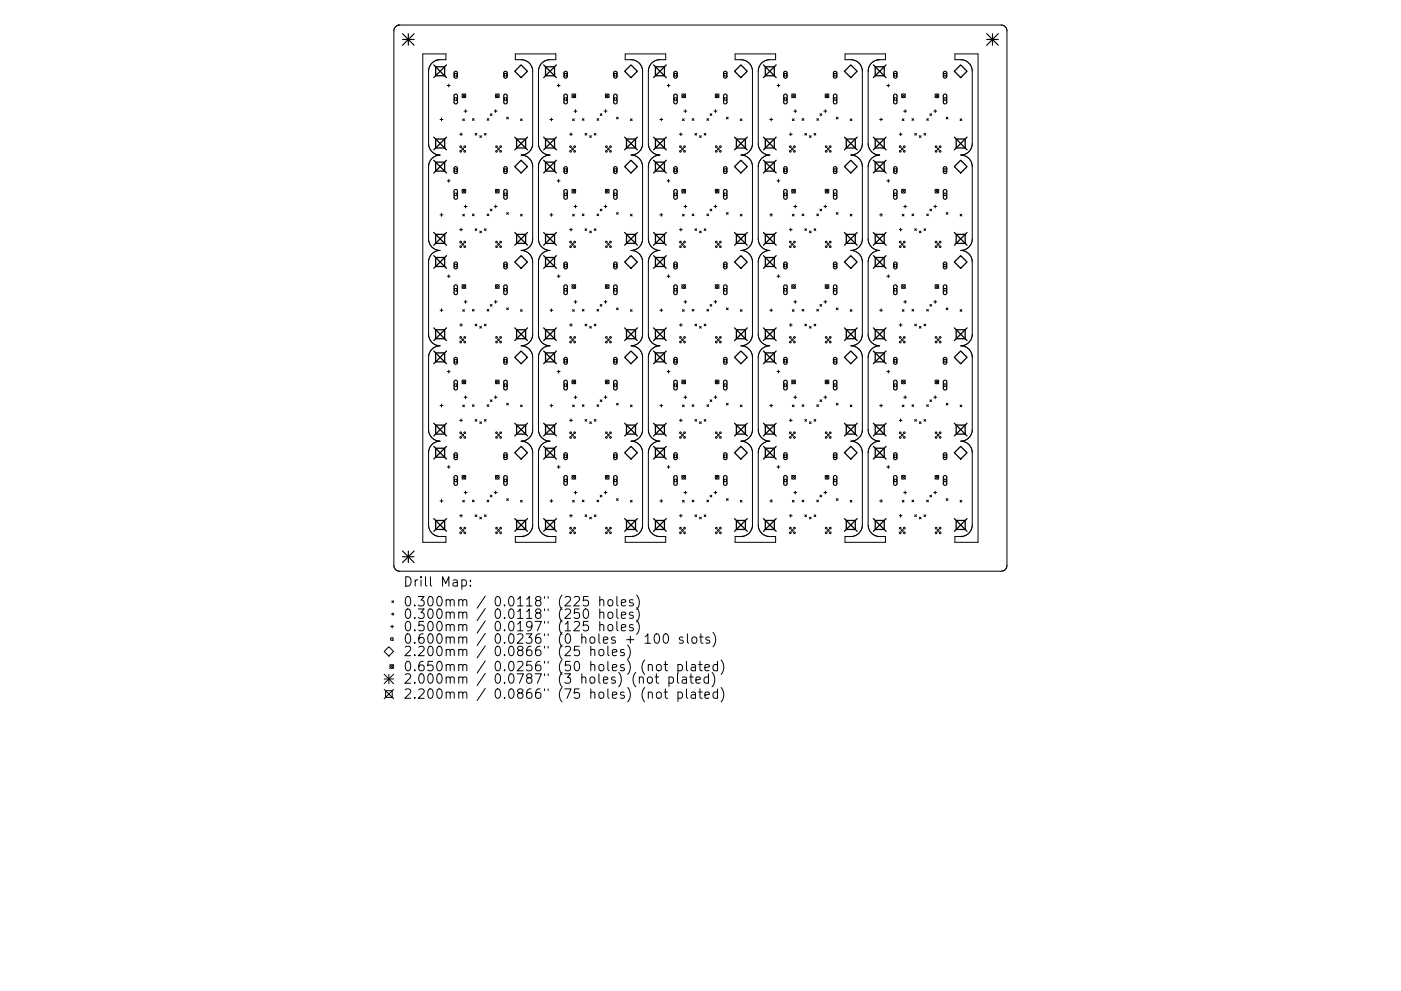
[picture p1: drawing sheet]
<svg xmlns="http://www.w3.org/2000/svg" width="297mm" height="210mm" viewBox="0 0 297 210" stroke-linecap="round" stroke-linejoin="round" font-family="sans-serif">
<defs><g id="words">
<g font-size="2.8">
<text x="85.4" y="125.1">Drill</text>
<text x="93.5" y="125.1">Map:</text>
<text x="85.4" y="129.3">0.300mm</text>
<text x="85.4" y="131.9">0.300mm</text>
<text x="104.9" y="129.3">0.0118&quot;</text>
<text x="104.9" y="131.9">0.0118&quot;</text>
<text x="118.6" y="129.3">(225</text>
<text x="118.6" y="131.9">(250</text>
<text x="127.4" y="129.3">holes)</text>
<text x="127.4" y="131.9">holes)</text>
<text x="85.4" y="134.5">0.500mm</text>
<text x="85.4" y="137.2">0.600mm</text>
<text x="104.9" y="134.5">0.0197&quot;</text>
<text x="104.9" y="137.2">0.0236&quot;</text>
<text x="118.6" y="134.5">(125</text>
<text x="118.6" y="137.2">(0</text>
<text x="123.6" y="137.2">holes</text>
<text x="127.4" y="134.5">holes)</text>
<text x="133.3" y="137.2">+</text>
<text x="137.5" y="137.2">100</text>
<text x="144.9" y="137.2">slots)</text>
<text x="85.4" y="139.8">2.200mm</text>
<text x="85.4" y="143">0.650mm</text>
<text x="104.9" y="139.8">0.0866&quot;</text>
<text x="104.9" y="143">0.0256&quot;</text>
<text x="118.6" y="139.8">(25</text>
<text x="118.6" y="143">(50</text>
<text x="125.5" y="139.8">holes)</text>
<text x="125.5" y="143">holes)</text>
<text x="136.5" y="143">(not</text>
<text x="144.4" y="143">plated)</text>
<text x="85.4" y="145.7">2.000mm</text>
<text x="85.4" y="148.9">2.200mm</text>
<text x="104.9" y="145.7">0.0787&quot;</text>
<text x="104.9" y="148.9">0.0866&quot;</text>
<text x="118.6" y="145.7">(3</text>
<text x="118.6" y="148.9">(75</text>
<text x="123.6" y="145.7">holes)</text>
<text x="125.5" y="148.9">holes)</text>
<text x="134.6" y="145.7">(not</text>
<text x="136.5" y="148.9">(not</text>
<text x="142.5" y="145.7">plated)</text>
<text x="144.4" y="148.9">plated)</text>
</g>
</g></defs>
<g fill="none" stroke="#000" stroke-width=".21">
<path d="M83.9 5.7l.8-.4h127.6a1.23 1.23 0 0 1 1.2 1.2v113.5a1.23 1.23 0 0 1-1.2 1.2h-127.6a1.23 1.23 0 0 1-1.2-1.2v-113.5zM94.8 18.1h.6M95.1 17.8v.6M96.4 15.6h.5v.5h-.5zM98 19.9l.8 .8M98.8 19.9l-.8 .8M105 19.9l.8 .8M105.8 19.9l-.8 .8M106.9 15.6h.5v.5h-.5zM118.1 18.1h.6M118.4 17.8v.6M119.7 15.6h.5v.5h-.5z"/>
<path d="M121.3 19.9l.8 .8M122.1 19.9l-.8 .8M128.3 19.9l.8 .8M129.1 19.9l-.8 .8M130.2 15.6h.5v.5h-.5zM141.4 18.1h.6M141.7 17.8v.6M143 15.6h.5v.5h-.5zM144.6 19.9l.8 .8M145.4 19.9l-.8 .8M151.6 19.9l.8 .8M152.4 19.9l-.8 .8"/>
<path d="M153.5 15.6h.5v.5h-.5zM164.7 18.1h.6M165 17.8v.6M166.3 15.6h.5v.5h-.5zM167.9 19.9l.8 .8M168.7 19.9l-.8 .8M174.9 19.9l.8 .8M175.7 19.9l-.8 .8M176.8 15.6h.5v.5h-.5zM188 18.1h.6M188.3 17.8v.6M189.6 15.6h.5v.5h-.5z"/>
<path d="M191.2 19.9l.8 .8M192 19.9l-.8 .8M198.2 19.9l.8 .8M199 19.9l-.8 .8M200.1 15.6h.5v.5h-.5zM93.2 32.9a2.45 2.45 0 0 1-2.3-2.5v-15.3a2.45 2.45 0 0 1 2.4-2.4h1.2v-1.3h-4.9v103.7h4.9v-1.3h-1.2a2.45 2.45 0 0 1-2.4-2.4v-15.3a2.45 2.45 0 0 1 2.2-2.5M93.2 32.9a2.45 2.45 0 0 0-2.3 2.5v15.3a2.45 2.45 0 0 0 2.3 2.4M93.3 25.4h.6M93.3 32.9h-.1M93.6 25v.7M94.8 38.4h.6M95.1 38.1v.6"/>
<path d="M96.4 20.7h.5v.6h-.5zM96.4 35.8h.5v.5h-.5zM97.4 28.5h.7M97.8 28.2v.6M98.1 25.2l.4 .4M98.4 23.6h.6M98.5 25.2l-.4 .4M98.7 23.3v.6M100.2 25.2l.3 .3M100.5 25.2l-.3 .3M100.7 28.3l.4 .4M101.1 28.3l-.4 .4"/>
<path d="M101.7 28.8l.4 .4M102.1 28.8l-.4 .4M102.7 28.3l.4 .4M103.1 28.3l-.4 .4M103.3 25.2l.3 .3M103.6 25.2l-.3 .3M104 24.1l.3 .4M104.3 24.1l-.3 .4M104.8 23.6h.6M105.1 23.3v.6M106.9 20.7h.5v.6h-.5zM106.9 35.8h.5v.5h-.5z"/>
<path d="M107.4 24.9l.4 .3M107.8 24.9l-.4 .3M110.4 25.2l.3 .4M110.5 32.9h.1M110.6 32.9a2.45 2.45 0 0 0 2.3-2.5v-15.3a2.45 2.45 0 0 0-2.4-2.4h-1.2v-1.3h8.5v1.3h-1.2a2.45 2.45 0 0 0-2.4 2.4v15.3a2.45 2.45 0 0 0 2.3 2.5M110.6 32.9a2.45 2.45 0 0 1 2.3 2.5v15.3a2.45 2.45 0 0 1-2.3 2.4M110.7 25.2l-.3 .4M116.5 32.9a2.45 2.45 0 0 0-2.3 2.5v15.3a2.45 2.45 0 0 0 2.3 2.4M116.5 32.9h.1M116.6 25.4h.6M116.9 25v.7M118.1 38.4h.6"/>
<path d="M118.4 38.1v.6M119.7 20.7h.5v.6h-.5zM119.7 35.8h.5v.5h-.5zM120.7 28.5h.7M121.1 28.2v.6M121.4 25.2l.4 .4M121.7 23.6h.6M121.8 25.2l-.4 .4M122 23.3v.6M123.5 25.2l.3 .3M123.8 25.2l-.3 .3M124 28.3l.4 .4"/>
<path d="M124.4 28.3l-.4 .4M125 28.8l.4 .4M125.4 28.8l-.4 .4M126 28.3l.4 .4M126.4 28.3l-.4 .4M126.6 25.2l.3 .3M126.9 25.2l-.3 .3M127.3 24.1l.3 .4M127.6 24.1l-.3 .4M128.1 23.6h.6M128.4 23.3v.6M130.2 20.7h.5v.6h-.5z"/>
<path d="M130.2 35.8h.5v.5h-.5zM130.7 24.9l.4 .3M131.1 24.9l-.4 .3M133.7 25.2l.3 .4M133.9 32.9a2.45 2.45 0 0 1 2.3 2.5v15.3a2.45 2.45 0 0 1-2.3 2.4M133.9 32.9a2.45 2.45 0 0 0 2.3-2.5v-15.3a2.45 2.45 0 0 0-2.4-2.4h-1.2v-1.3h8.5v1.3h-1.2a2.45 2.45 0 0 0-2.4 2.4v15.3a2.45 2.45 0 0 0 2.3 2.5M133.9 32.9h-.1M134 25.2l-.3 .4M139.8 32.9a2.45 2.45 0 0 0-2.3 2.5v15.3a2.45 2.45 0 0 0 2.3 2.4M139.9 25.4h.6M139.9 32.9h-.1M140.2 25v.7"/>
<path d="M141.4 38.4h.6M141.7 38.1v.6M143 20.7h.5v.6h-.5zM143 35.8h.5v.5h-.5zM144 28.5h.7M144.4 28.2v.6M144.7 25.2l.4 .4M145 23.6h.6M145.1 25.2l-.4 .4M145.3 23.3v.6M146.8 25.2l.3 .3M147.1 25.2l-.3 .3"/>
<path d="M147.3 28.3l.4 .4M147.7 28.3l-.4 .4M148.3 28.8l.4 .4M148.7 28.8l-.4 .4M149.3 28.3l.4 .4M149.7 28.3l-.4 .4M149.9 25.2l.3 .3M150.2 25.2l-.3 .3M150.6 24.1l.3 .4M150.9 24.1l-.3 .4M151.4 23.6h.6M151.7 23.3v.6"/>
<path d="M153.5 20.7h.5v.6h-.5zM153.5 35.8h.5v.5h-.5zM154 24.9l.4 .3M154.4 24.9l-.4 .3M157 25.2l.3 .4M157.2 32.9a2.45 2.45 0 0 0 2.3-2.5v-15.3a2.45 2.45 0 0 0-2.4-2.4h-1.2v-1.3h8.5v1.3h-1.2a2.45 2.45 0 0 0-2.4 2.4v15.3a2.45 2.45 0 0 0 2.3 2.5M157.2 32.9a2.45 2.45 0 0 1 2.3 2.5v15.3a2.45 2.45 0 0 1-2.3 2.4M157.2 32.9h-.1M157.3 25.2l-.3 .4M163.1 32.9a2.45 2.45 0 0 0-2.3 2.5v15.3a2.45 2.45 0 0 0 2.3 2.4M163.1 32.9h.1M163.2 25.4h.6"/>
<path d="M163.5 25v.7M164.7 38.4h.6M165 38.1v.6M166.3 20.7h.5v.6h-.5zM166.3 35.8h.5v.5h-.5zM167.3 28.5h.7M167.7 28.2v.6M168 25.2l.4 .4M168.3 23.6h.6M168.4 25.2l-.4 .4M168.6 23.3v.6M170.1 25.2l.3 .3"/>
<path d="M170.4 25.2l-.3 .3M170.6 28.3l.4 .4M171 28.3l-.4 .4M171.6 28.8l.4 .4M172 28.8l-.4 .4M172.6 28.3l.4 .4M173 28.3l-.4 .4M173.2 25.2l.3 .3M173.5 25.2l-.3 .3M173.8 24.1l.4 .4M174.2 24.1l-.4 .4M174.7 23.6h.6"/>
<path d="M175 23.3v.6M176.8 20.7h.5v.6h-.5zM176.8 35.8h.5v.5h-.5zM177.3 24.9l.4 .3M177.7 24.9l-.4 .3M180.3 25.2l.3 .4M180.5 32.9a2.45 2.45 0 0 0 2.3-2.5v-15.3a2.45 2.45 0 0 0-2.4-2.4h-1.2v-1.3h8.5v1.3h-1.2a2.45 2.45 0 0 0-2.4 2.4v15.3a2.45 2.45 0 0 0 2.3 2.5M180.5 32.9a2.45 2.45 0 0 1 2.3 2.5v15.3a2.45 2.45 0 0 1-2.3 2.4M180.5 32.9h-.1M180.6 25.2l-.3 .4M186.4 32.9a2.45 2.45 0 0 0-2.3 2.5v15.3a2.45 2.45 0 0 0 2.3 2.4M186.5 25.4h.6"/>
<path d="M186.5 32.9h-.1M186.8 25v.7M188 38.4h.6M188.3 38.1v.6M189.6 20.7h.5v.6h-.5zM189.6 35.8h.5v.5h-.5zM190.6 28.5h.7M191 28.2v.6M191.3 25.2l.4 .4M191.6 23.6h.6M191.7 25.2l-.4 .4M191.9 23.3v.6"/>
<path d="M193.4 25.2l.3 .3M193.7 25.2l-.3 .3M193.9 28.3l.4 .4M194.3 28.3l-.4 .4M194.9 28.8l.4 .4M195.3 28.8l-.4 .4M195.9 28.3l.4 .4M196.3 28.3l-.4 .4M196.5 25.2l.3 .3M196.8 25.2l-.3 .3M197.1 24.1l.4 .4M197.5 24.1l-.4 .4"/>
<path d="M198 23.6h.6M198.3 23.3v.6M200.1 20.7h.5v.6h-.5zM200.1 35.8h.5v.5h-.5zM200.6 24.9l.4 .3M201 24.9l-.4 .3M203.6 25.2l.3 .4M203.7 32.9h.1M203.8 32.9a2.45 2.45 0 0 1 2.3 2.5v15.3a2.45 2.45 0 0 1-2.3 2.4M203.8 32.9a2.45 2.45 0 0 0 2.3-2.5v-15.3a2.45 2.45 0 0 0-2.4-2.4h-1.2v-1.3h4.9v103.7h-4.9v-1.3h1.2a2.45 2.45 0 0 0 2.4-2.4v-15.3a2.45 2.45 0 0 0-2.2-2.5M203.9 25.2l-.3 .4M93.2 53.1a2.45 2.45 0 0 0-2.3 2.5v15.3a2.45 2.45 0 0 0 2.2 2.5"/>
<path d="M93.3 45.6h.6M93.3 53.1h-.1M93.6 45.3v.6M94.8 58.6h.6M95.1 58.3v.6M96.4 41h.5v.5h-.5zM96.4 56.1h.5v.5h-.5zM97.4 48.7h.7M97.8 48.4v.6M98 40.2l.8 .8M98.1 45.5l.4 .3M98.4 43.8h.6"/>
<path d="M98.5 45.5l-.4 .3M98.7 43.5v.6M98.8 40.2l-.8 .8M100.2 45.4l.3 .4M100.5 45.4l-.3 .4M100.7 48.5l.4 .4M101.1 48.5l-.4 .4M101.7 49l.4 .4M102.1 49l-.4 .4M102.7 48.5l.4 .4M103.1 48.5l-.4 .4M103.3 45.4l.3 .4"/>
<path d="M103.6 45.4l-.3 .4M104 44.4l.3 .3M104.3 44.4l-.3 .3M104.8 43.8h.6M105 40.2l.8 .8M105.1 43.5v.6M105.8 40.2l-.8 .8M106.9 41h.5v.5h-.5zM106.9 56.1h.5v.5h-.5zM107.4 45.1l.4 .4M107.8 45.1l-.4 .4M110.4 45.5l.3 .3"/>
<path d="M110.5 53.1h.1M110.6 53.1a2.45 2.45 0 0 1 2.3 2.5v15.3a2.45 2.45 0 0 1-2.2 2.5M110.7 45.5l-.3 .3M116.5 53.1a2.45 2.45 0 0 0-2.3 2.5v15.3a2.45 2.45 0 0 0 2.2 2.5M116.5 53.1h.1M116.6 45.6h.6M116.9 45.3v.6M118.1 58.6h.6M118.4 58.3v.6M119.7 41h.5v.5h-.5zM119.7 56.1h.5v.5h-.5zM120.7 48.7h.7"/>
<path d="M121.1 48.4v.6M121.3 40.2l.8 .8M121.4 45.5l.4 .3M121.7 43.8h.6M121.8 45.5l-.4 .3M122 43.5v.6M122.1 40.2l-.8 .8M123.5 45.4l.3 .4M123.8 45.4l-.3 .4M124 48.5l.4 .4M124.4 48.5l-.4 .4M125 49l.4 .4"/>
<path d="M125.4 49l-.4 .4M126 48.5l.4 .4M126.4 48.5l-.4 .4M126.6 45.4l.3 .4M126.9 45.4l-.3 .4M127.3 44.4l.3 .3M127.6 44.4l-.3 .3M128.1 43.8h.6M128.3 40.2l.8 .8M128.4 43.5v.6M129.1 40.2l-.8 .8M130.2 41h.5v.5h-.5z"/>
<path d="M130.2 56.1h.5v.5h-.5zM130.7 45.1l.4 .4M131.1 45.1l-.4 .4M133.7 45.5l.3 .3M133.8 53.1h.1M133.9 53.1a2.45 2.45 0 0 1 2.3 2.5v15.3a2.45 2.45 0 0 1-2.2 2.5M134 45.5l-.3 .3M139.8 53.1a2.45 2.45 0 0 0-2.3 2.5v15.3a2.45 2.45 0 0 0 2.2 2.5M139.9 45.6h.6M139.9 53.1h-.1M140.2 45.3v.6M141.4 58.6h.6"/>
<path d="M141.7 58.3v.6M143 41h.5v.5h-.5zM143 56.1h.5v.5h-.5zM144 48.7h.7M144.4 48.4v.6M144.6 40.2l.8 .8M144.7 45.5l.4 .3M145 43.8h.6M145.1 45.5l-.4 .3M145.3 43.5v.6M145.4 40.2l-.8 .8M146.8 45.4l.3 .4"/>
<path d="M147.1 45.4l-.3 .4M147.3 48.5l.4 .4M147.7 48.5l-.4 .4M148.3 49l.4 .4M148.7 49l-.4 .4M149.3 48.5l.4 .4M149.7 48.5l-.4 .4M149.9 45.4l.3 .4M150.2 45.4l-.3 .4M150.6 44.4l.3 .3M150.9 44.4l-.3 .3M151.4 43.8h.6"/>
<path d="M151.6 40.2l.8 .8M151.7 43.5v.6M152.4 40.2l-.8 .8M153.5 41h.5v.5h-.5zM153.5 56.1h.5v.5h-.5zM154 45.1l.4 .4M154.4 45.1l-.4 .4M157 45.5l.3 .3M157.2 53.1a2.45 2.45 0 0 1 2.3 2.5v15.3a2.45 2.45 0 0 1-2.2 2.5M157.2 53.1h-.1M157.3 45.5l-.3 .3M163.1 53.1a2.45 2.45 0 0 0-2.3 2.5v15.3a2.45 2.45 0 0 0 2.2 2.5"/>
<path d="M163.1 53.1h.1M163.2 45.6h.6M163.5 45.3v.6M164.7 58.6h.6M165 58.3v.6M166.3 41h.5v.5h-.5zM166.3 56.1h.5v.5h-.5zM167.3 48.7h.7M167.7 48.4v.6M167.9 40.2l.8 .8M168 45.5l.4 .3M168.3 43.8h.6"/>
<path d="M168.4 45.5l-.4 .3M168.6 43.5v.6M168.7 40.2l-.8 .8M170.1 45.4l.3 .4M170.4 45.4l-.3 .4M170.6 48.5l.4 .4M171 48.5l-.4 .4M171.6 49l.4 .4M172 49l-.4 .4M172.6 48.5l.4 .4M173 48.5l-.4 .4M173.2 45.4l.3 .4"/>
<path d="M173.5 45.4l-.3 .4M173.8 44.4l.4 .3M174.2 44.4l-.4 .3M174.7 43.8h.6M174.9 40.2l.8 .8M175 43.5v.6M175.7 40.2l-.8 .8M176.8 41h.5v.5h-.5zM176.8 56.1h.5v.5h-.5zM177.3 45.1l.4 .4M177.7 45.1l-.4 .4M180.3 45.5l.3 .3"/>
<path d="M180.4 53.1h.1M180.5 53.1a2.45 2.45 0 0 1 2.3 2.5v15.3a2.45 2.45 0 0 1-2.2 2.5M180.6 45.5l-.3 .3M186.4 53.1a2.45 2.45 0 0 0-2.3 2.5v15.3a2.45 2.45 0 0 0 2.2 2.5M186.4 53.1h.1M186.5 45.6h.6M186.8 45.3v.6M188 58.6h.6M188.3 58.3v.6M189.6 41h.5v.5h-.5zM189.6 56.1h.5v.5h-.5zM190.6 48.7h.7"/>
<path d="M191 48.4v.6M191.2 40.2l.8 .8M191.3 45.5l.4 .3M191.6 43.8h.6M191.7 45.5l-.4 .3M191.9 43.5v.6M192 40.2l-.8 .8M193.4 45.4l.3 .4M193.7 45.4l-.3 .4M193.9 48.5l.4 .4M194.3 48.5l-.4 .4M194.9 49l.4 .4"/>
<path d="M195.3 49l-.4 .4M195.9 48.5l.4 .4M196.3 48.5l-.4 .4M196.5 45.4l.3 .4M196.8 45.4l-.3 .4M197.1 44.4l.4 .3M197.5 44.4l-.4 .3M198 43.8h.6M198.2 40.2l.8 .8M198.3 43.5v.6M199 40.2l-.8 .8M200.1 41h.5v.5h-.5z"/>
<path d="M200.1 56.1h.5v.5h-.5zM200.6 45.1l.4 .4M201 45.1l-.4 .4M203.6 45.5l.3 .3M203.7 53.1h.1M203.8 53.1a2.45 2.45 0 0 1 2.3 2.5v15.3a2.45 2.45 0 0 1-2.2 2.5M203.9 45.5l-.3 .3M93.1 73.4a2.45 2.45 0 0 0-2.2 2.4v15.3a2.45 2.45 0 0 0 2.2 2.5M93.3 65.8h.6M93.3 73.4h-.2M93.6 65.5v.6M94.8 78.8h.6"/>
<path d="M95.1 78.5v.6M96.4 61.2h.5v.5h-.5zM96.4 76.3h.5v.5h-.5zM97.4 69h.7M97.8 68.6v.7M98 60.4l.8 .8M98.1 65.7l.4 .4M98.4 64h.6M98.5 65.7l-.4 .4M98.7 63.7v.7M98.8 60.4l-.8 .8M100.2 65.6l.3 .4"/>
<path d="M100.5 65.6l-.3 .4M100.7 68.8l.4 .3M101.1 68.8l-.4 .3M101.7 69.3l.4 .3M102.1 69.3l-.4 .3M102.7 68.8l.4 .3M103.1 68.8l-.4 .3M103.3 65.6l.3 .4M103.6 65.6l-.3 .4M104 64.6l.3 .4M104.3 64.6l-.3 .4M104.8 64h.6"/>
<path d="M105 60.4l.8 .8M105.1 63.7v.6M105.8 60.4l-.8 .8M106.9 61.2h.5v.5h-.5zM106.9 76.3h.5v.5h-.5zM107.4 65.3l.4 .4M107.8 65.3l-.4 .4M110.4 65.7l.3 .4M110.7 65.7l-.3 .4M110.7 73.4a2.45 2.45 0 0 1 2.2 2.4v15.3a2.45 2.45 0 0 1-2.2 2.5M110.7 73.4h-.2M116.4 73.4a2.45 2.45 0 0 0-2.2 2.4v15.3a2.45 2.45 0 0 0 2.2 2.5"/>
<path d="M116.4 73.4h.2M116.6 65.8h.6M116.9 65.5v.6M118.1 78.8h.6M118.4 78.5v.6M119.7 61.2h.5v.5h-.5zM119.7 76.3h.5v.5h-.5zM120.7 69h.7M121.1 68.6v.7M121.3 60.4l.8 .8M121.4 65.7l.4 .4M121.7 64h.6"/>
<path d="M121.8 65.7l-.4 .4M122 63.7v.7M122.1 60.4l-.8 .8M123.5 65.6l.3 .4M123.8 65.6l-.3 .4M124 68.8l.4 .3M124.4 68.8l-.4 .3M125 69.3l.4 .3M125.4 69.3l-.4 .3M126 68.8l.4 .3M126.4 68.8l-.4 .3M126.6 65.6l.3 .4"/>
<path d="M126.9 65.6l-.3 .4M127.3 64.6l.3 .4M127.6 64.6l-.3 .4M128.1 64h.6M128.3 60.4l.8 .8M128.4 63.7v.6M129.1 60.4l-.8 .8M130.2 61.2h.5v.5h-.5zM130.2 76.3h.5v.5h-.5zM130.7 65.3l.4 .4M131.1 65.3l-.4 .4M133.7 65.7l.3 .4"/>
<path d="M133.8 73.4h.2M134 65.7l-.3 .4M134 73.4a2.45 2.45 0 0 1 2.2 2.4v15.3a2.45 2.45 0 0 1-2.2 2.5M139.7 73.4a2.45 2.45 0 0 0-2.2 2.4v15.3a2.45 2.45 0 0 0 2.2 2.5M139.7 73.4h.2M139.9 65.8h.6M140.2 65.5v.6M141.4 78.8h.6M141.7 78.5v.6M143 61.2h.5v.5h-.5zM143 76.3h.5v.5h-.5zM144 69h.7"/>
<path d="M144.4 68.6v.7M144.6 60.4l.8 .8M144.7 65.7l.4 .4M145 64h.6M145.1 65.7l-.4 .4M145.3 63.7v.7M145.4 60.4l-.8 .8M146.8 65.6l.3 .4M147.1 65.6l-.3 .4M147.3 68.8l.4 .3M147.7 68.8l-.4 .3M148.3 69.3l.4 .3"/>
<path d="M148.7 69.3l-.4 .3M149.3 68.8l.4 .3M149.7 68.8l-.4 .3M149.9 65.6l.3 .4M150.2 65.6l-.3 .4M150.6 64.6l.3 .4M150.9 64.6l-.3 .4M151.4 64h.6M151.6 60.4l.8 .8M151.7 63.7v.6M152.4 60.4l-.8 .8M153.5 61.2h.5v.5h-.5z"/>
<path d="M153.5 76.3h.5v.5h-.5zM154 65.3l.4 .4M154.4 65.3l-.4 .4M157 65.7l.3 .4M157.3 65.7l-.3 .4M157.3 73.4a2.45 2.45 0 0 1 2.2 2.4v15.3a2.45 2.45 0 0 1-2.2 2.5M157.3 73.4h-.2M163 73.4a2.45 2.45 0 0 0-2.2 2.4v15.3a2.45 2.45 0 0 0 2.2 2.5M163 73.4h.2M163.2 65.8h.6M163.5 65.5v.6M164.7 78.8h.6"/>
<path d="M165 78.5v.6M166.3 61.2h.5v.5h-.5zM166.3 76.3h.5v.5h-.5zM167.3 69h.7M167.7 68.6v.7M167.9 60.4l.8 .8M168 65.7l.4 .4M168.3 64h.6M168.4 65.7l-.4 .4M168.6 63.7v.7M168.7 60.4l-.8 .8M170.1 65.6l.3 .4"/>
<path d="M170.4 65.6l-.3 .4M170.6 68.8l.4 .3M171 68.8l-.4 .3M171.6 69.3l.4 .3M172 69.3l-.4 .3M172.6 68.8l.4 .3M173 68.8l-.4 .3M173.2 65.6l.3 .4M173.5 65.6l-.3 .4M173.8 64.6l.4 .4M174.2 64.6l-.4 .4M174.7 64h.6"/>
<path d="M174.9 60.4l.8 .8M175 63.7v.6M175.7 60.4l-.8 .8M176.8 61.2h.5v.5h-.5zM176.8 76.3h.5v.5h-.5zM177.3 65.3l.4 .4M177.7 65.3l-.4 .4M180.3 65.7l.3 .4M180.6 65.7l-.3 .4M180.6 73.4h-.2M180.6 73.4a2.45 2.45 0 0 1 2.2 2.4v15.3a2.45 2.45 0 0 1-2.2 2.5M186.3 73.4a2.45 2.45 0 0 0-2.2 2.4v15.3a2.45 2.45 0 0 0 2.2 2.5"/>
<path d="M186.5 65.8h.6M186.5 73.4h-.2M186.8 65.5v.6M188 78.8h.6M188.3 78.5v.6M189.6 61.2h.5v.5h-.5zM189.6 76.3h.5v.5h-.5zM190.6 69h.7M191 68.6v.7M191.2 60.4l.8 .8M191.3 65.7l.4 .4M191.6 64h.6"/>
<path d="M191.7 65.7l-.4 .4M191.9 63.7v.7M192 60.4l-.8 .8M193.4 65.6l.3 .4M193.7 65.6l-.3 .4M193.9 68.8l.4 .3M194.3 68.8l-.4 .3M194.9 69.3l.4 .3M195.3 69.3l-.4 .3M195.9 68.8l.4 .3M196.3 68.8l-.4 .3M196.5 65.6l.3 .4"/>
<path d="M196.8 65.6l-.3 .4M197.1 64.6l.4 .4M197.5 64.6l-.4 .4M198 64h.6M198.2 60.4l.8 .8M198.3 63.7v.6M199 60.4l-.8 .8M200.1 61.2h.5v.5h-.5zM200.1 76.3h.5v.5h-.5zM200.6 65.3l.4 .4M201 65.3l-.4 .4M203.6 65.7l.3 .4"/>
<path d="M203.9 65.7l-.3 .4M203.9 73.4a2.45 2.45 0 0 1 2.2 2.4v15.3a2.45 2.45 0 0 1-2.2 2.5M203.9 73.4h-.2M93.1 93.6h.2M93.3 86.1h.6M93.6 85.7v.7M94.8 99.1h.6M95.1 98.8v.6M96.4 81.4h.5v.6h-.5zM96.4 96.5h.5v.5h-.5zM97.4 89.2h.7M97.8 88.9v.6"/>
<path d="M98 80.6l.8 .8M98.1 85.9l.4 .4M98.4 84.3h.6M98.5 85.9l-.4 .4M98.7 84v.6M98.8 80.6l-.8 .8M100.2 85.9l.3 .3M100.5 85.9l-.3 .3M100.7 89l.4 .4M101.1 89l-.4 .4M101.7 89.5l.4 .4M102.1 89.5l-.4 .4"/>
<path d="M102.7 89l.4 .4M103.1 89l-.4 .4M103.3 85.9l.3 .3M103.6 85.9l-.3 .3M104 84.8l.3 .4M104.3 84.8l-.3 .4M104.8 84.3h.6M105 80.6l.8 .8M105.1 84v.6M105.8 80.6l-.8 .8M106.9 81.4h.5v.6h-.5zM106.9 96.5h.5v.5h-.5z"/>
<path d="M107.4 85.6l.4 .3M107.8 85.6l-.4 .3M110.4 85.9l.3 .4M110.5 93.6h.2M110.7 85.9l-.3 .4M110.7 93.6a2.45 2.45 0 0 1 2.2 2.5v15.3a2.45 2.45 0 0 1-2.4 2.4h-1.2v1.3h8.5v-1.3h-1.2a2.45 2.45 0 0 1-2.4-2.4v-15.3a2.45 2.45 0 0 1 2.2-2.5M116.6 86.1h.6M116.6 93.6h-.2M116.9 85.7v.7M118.1 99.1h.6M118.4 98.8v.6M119.7 81.4h.5v.6h-.5z"/>
<path d="M119.7 96.5h.5v.5h-.5zM120.7 89.2h.7M121.1 88.9v.6M121.3 80.6l.8 .8M121.4 85.9l.4 .4M121.7 84.3h.6M121.8 85.9l-.4 .4M122 84v.6M122.1 80.6l-.8 .8M123.5 85.9l.3 .3M123.8 85.9l-.3 .3M124 89l.4 .4"/>
<path d="M124.4 89l-.4 .4M125 89.5l.4 .4M125.4 89.5l-.4 .4M126 89l.4 .4M126.4 89l-.4 .4M126.6 85.9l.3 .3M126.9 85.9l-.3 .3M127.3 84.8l.3 .4M127.6 84.8l-.3 .4M128.1 84.3h.6M128.3 80.6l.8 .8M128.4 84v.6"/>
<path d="M129.1 80.6l-.8 .8M130.2 81.4h.5v.6h-.5zM130.2 96.5h.5v.5h-.5zM130.7 85.6l.4 .3M131.1 85.6l-.4 .3M133.7 85.9l.3 .4M134 85.9l-.3 .4M134 93.6h-.2M134 93.6a2.45 2.45 0 0 1 2.2 2.5v15.3a2.45 2.45 0 0 1-2.4 2.4h-1.2v1.3h8.5v-1.3h-1.2a2.45 2.45 0 0 1-2.4-2.4v-15.3a2.45 2.45 0 0 1 2.2-2.5M139.9 86.1h.6M139.9 93.6h-.2M140.2 85.7v.7"/>
<path d="M141.4 99.1h.6M141.7 98.8v.6M143 81.4h.5v.6h-.5zM143 96.5h.5v.5h-.5zM144 89.2h.7M144.4 88.9v.6M144.6 80.6l.8 .8M144.7 85.9l.4 .4M145 84.3h.6M145.1 85.9l-.4 .4M145.3 84v.6M145.4 80.6l-.8 .8"/>
<path d="M146.8 85.9l.3 .3M147.1 85.9l-.3 .3M147.3 89l.4 .4M147.7 89l-.4 .4M148.3 89.5l.4 .4M148.7 89.5l-.4 .4M149.3 89l.4 .4M149.7 89l-.4 .4M149.9 85.9l.3 .3M150.2 85.9l-.3 .3M150.6 84.8l.3 .4M150.9 84.8l-.3 .4"/>
<path d="M151.4 84.3h.6M151.6 80.6l.8 .8M151.7 84v.6M152.4 80.6l-.8 .8M153.5 81.4h.5v.6h-.5zM153.5 96.5h.5v.5h-.5zM154 85.6l.4 .3M154.4 85.6l-.4 .3M157 85.9l.3 .4M157.1 93.6h.2M157.3 85.9l-.3 .4M157.3 93.6a2.45 2.45 0 0 1 2.2 2.5v15.3a2.45 2.45 0 0 1-2.4 2.4h-1.2v1.3h8.5v-1.3h-1.2a2.45 2.45 0 0 1-2.4-2.4v-15.3a2.45 2.45 0 0 1 2.2-2.5"/>
<path d="M163.2 86.1h.6M163.2 93.6h-.2M163.5 85.7v.7M164.7 99.1h.6M165 98.8v.6M166.3 81.4h.5v.6h-.5zM166.3 96.5h.5v.5h-.5zM167.3 89.2h.7M167.7 88.9v.6M167.9 80.6l.8 .8M168 85.9l.4 .4M168.3 84.3h.6"/>
<path d="M168.4 85.9l-.4 .4M168.6 84v.6M168.7 80.6l-.8 .8M170.1 85.9l.3 .3M170.4 85.9l-.3 .3M170.6 89l.4 .4M171 89l-.4 .4M171.6 89.5l.4 .4M172 89.5l-.4 .4M172.6 89l.4 .4M173 89l-.4 .4M173.2 85.9l.3 .3"/>
<path d="M173.5 85.9l-.3 .3M173.8 84.8l.4 .4M174.2 84.8l-.4 .4M174.7 84.3h.6M174.9 80.6l.8 .8M175 84v.6M175.7 80.6l-.8 .8M176.8 81.4h.5v.6h-.5zM176.8 96.5h.5v.5h-.5zM177.3 85.6l.4 .3M177.7 85.6l-.4 .3M180.3 85.9l.3 .4"/>
<path d="M180.4 93.6h.2M180.6 85.9l-.3 .4M180.6 93.6a2.45 2.45 0 0 1 2.2 2.5v15.3a2.45 2.45 0 0 1-2.4 2.4h-1.2v1.3h8.5v-1.3h-1.2a2.45 2.45 0 0 1-2.4-2.4v-15.3a2.45 2.45 0 0 1 2.2-2.5M186.3 93.6h.2M186.5 86.1h.6M186.8 85.7v.7M188 99.1h.6M188.3 98.8v.6M189.6 81.4h.5v.6h-.5zM189.6 96.5h.5v.5h-.5zM190.6 89.2h.7M191 88.9v.6"/>
<path d="M191.2 80.6l.8 .8M191.3 85.9l.4 .4M191.6 84.3h.6M191.7 85.9l-.4 .4M191.9 84v.6M192 80.6l-.8 .8M193.4 85.9l.3 .3M193.7 85.9l-.3 .3M193.9 89l.4 .4M194.3 89l-.4 .4M194.9 89.5l.4 .4M195.3 89.5l-.4 .4"/>
<path d="M195.9 89l.4 .4M196.3 89l-.4 .4M196.5 85.9l.3 .3M196.8 85.9l-.3 .3M197.1 84.8l.4 .4M197.5 84.8l-.4 .4M198 84.3h.6M198.2 80.6l.8 .8M198.3 84v.6M199 80.6l-.8 .8M200.1 81.4h.5v.6h-.5zM200.1 96.5h.5v.5h-.5z"/>
<path d="M200.6 85.6l.4 .3M201 85.6l-.4 .3M203.6 85.9l.3 .4M203.7 93.6h.2M203.9 85.9l-.3 .4M93.3 106.3h.6M93.6 106v.6M96.4 101.7h.5v.5h-.5zM97.4 109.4h.7M97.8 109.1v.6M98 100.9l.8 .8M98.1 106.2l.4 .3"/>
<path d="M98.4 104.5h.6M98.5 106.2l-.4 .3M98.7 104.2v.6M98.8 100.9l-.8 .8M100.2 106.1l.3 .4M100.5 106.1l-.3 .4M100.7 109.2l.4 .4M101.1 109.2l-.4 .4M101.7 109.7l.4 .4M102.1 109.7l-.4 .4M102.7 109.2l.4 .4M103.1 109.2l-.4 .4"/>
<path d="M103.3 106.1l.3 .4M103.6 106.1l-.3 .4M104 105.1l.3 .3M104.3 105.1l-.3 .3M104.8 104.5h.6M105 100.9l.8 .8M105.1 104.2v.6M105.8 100.9l-.8 .8M106.9 101.7h.5v.5h-.5zM107.4 105.8l.4 .4M107.8 105.8l-.4 .4M110.4 106.2l.3 .3"/>
<path d="M110.7 106.2l-.3 .3M116.6 106.3h.6M116.9 106v.6M119.7 101.7h.5v.5h-.5zM120.7 109.4h.7M121.1 109.1v.6M121.3 100.9l.8 .8M121.4 106.2l.4 .3M121.7 104.5h.6M121.8 106.2l-.4 .3M122 104.2v.6M122.1 100.9l-.8 .8"/>
<path d="M123.5 106.1l.3 .4M123.8 106.1l-.3 .4M124 109.2l.4 .4M124.4 109.2l-.4 .4M125 109.7l.4 .4M125.4 109.7l-.4 .4M126 109.2l.4 .4M126.4 109.2l-.4 .4M126.6 106.1l.3 .4M126.9 106.1l-.3 .4M127.3 105.1l.3 .3M127.6 105.1l-.3 .3"/>
<path d="M128.1 104.5h.6M128.3 100.9l.8 .8M128.4 104.2v.6M129.1 100.9l-.8 .8M130.2 101.7h.5v.5h-.5zM130.7 105.8l.4 .4M131.1 105.8l-.4 .4M133.7 106.2l.3 .3M134 106.2l-.3 .3M139.9 106.3h.6M140.2 106v.6M143 101.7h.5v.5h-.5z"/>
<path d="M144 109.4h.7M144.4 109.1v.6M144.6 100.9l.8 .8M144.7 106.2l.4 .3M145 104.5h.6M145.1 106.2l-.4 .3M145.3 104.2v.6M145.4 100.9l-.8 .8M146.8 106.1l.3 .4M147.1 106.1l-.3 .4M147.3 109.2l.4 .4M147.7 109.2l-.4 .4"/>
<path d="M148.3 109.7l.4 .4M148.7 109.7l-.4 .4M149.3 109.2l.4 .4M149.7 109.2l-.4 .4M149.9 106.1l.3 .4M150.2 106.1l-.3 .4M150.6 105.1l.3 .3M150.9 105.1l-.3 .3M151.4 104.5h.6M151.6 100.9l.8 .8M151.7 104.2v.6M152.4 100.9l-.8 .8"/>
<path d="M153.5 101.7h.5v.5h-.5zM154 105.8l.4 .4M154.4 105.8l-.4 .4M157 106.2l.3 .3M157.3 106.2l-.3 .3M163.2 106.3h.6M163.5 106v.6M166.3 101.7h.5v.5h-.5zM167.3 109.4h.7M167.7 109.1v.6M167.9 100.9l.8 .8M168 106.2l.4 .3"/>
<path d="M168.3 104.5h.6M168.4 106.2l-.4 .3M168.6 104.2v.6M168.7 100.9l-.8 .8M170.1 106.1l.3 .4M170.4 106.1l-.3 .4M170.6 109.2l.4 .4M171 109.2l-.4 .4M171.6 109.7l.4 .4M172 109.7l-.4 .4M172.6 109.2l.4 .4M173 109.2l-.4 .4"/>
<path d="M173.2 106.1l.3 .4M173.5 106.1l-.3 .4M173.8 105.1l.4 .3M174.2 105.1l-.4 .3M174.7 104.5h.6M174.9 100.9l.8 .8M175 104.2v.6M175.7 100.9l-.8 .8M176.8 101.7h.5v.5h-.5zM177.3 105.8l.4 .4M177.7 105.8l-.4 .4M180.3 106.2l.3 .3"/>
<path d="M180.6 106.2l-.3 .3M186.5 106.3h.6M186.8 106v.6M189.6 101.7h.5v.5h-.5zM190.6 109.4h.7M191 109.1v.6M191.2 100.9l.8 .8M191.3 106.2l.4 .3M191.6 104.5h.6M191.7 106.2l-.4 .3M191.9 104.2v.6M192 100.9l-.8 .8"/>
<path d="M193.4 106.1l.3 .4M193.7 106.1l-.3 .4M193.9 109.2l.4 .4M194.3 109.2l-.4 .4M194.9 109.7l.4 .4M195.3 109.7l-.4 .4M195.9 109.2l.4 .4M196.3 109.2l-.4 .4M196.5 106.1l.3 .4M196.8 106.1l-.3 .4M197.1 105.1l.4 .3M197.5 105.1l-.4 .3"/>
<path d="M198 104.5h.6M198.2 100.9l.8 .8M198.3 104.2v.6M199 100.9l-.8 .8M200.1 101.7h.5v.5h-.5zM200.6 105.8l.4 .4M201 105.8l-.4 .4M203.6 106.2l.3 .3M203.9 106.2l-.3 .3M81.4 138.2l1-1 1 1-1 1zM82.8 135.3h.5v.5h-.5zM82.8 132.9h.6"/>
<path d="M83.1 127.5l.3 .3M83.1 132.6v.6M83.4 127.5l-.3 .3M91.3 122.4v1.7l.2 .3M97.3 127.4l.2-.2 .5 .1 .1 1.3M97.3 130.1a.5 .5 0 0 1 .8 0v1.1M97.3 132.7a.5 .5 0 0 1 .8 .1v1M97.3 135.3a.5 .5 0 0 1 .8 .1v1.1M97.3 138a.5 .5 0 0 1 .8 .1v1M98.1 127.5l.3-.3 .5 .1 .1 1.3M98.1 130.1l.3-.2 .5 .1 .1 1.2M98.1 132.8l.3-.3 .5 .1 .1 1.2"/>
<path d="M98.1 135.4l.3-.3 .5 .1 .1 1.3M98.1 138.1l.3-.3 .5 .1 .1 1.2M102.9 126.5l-1.7 2.5M102.9 129.1l-1.7 2.6M102.9 131.7l-1.7 2.6M102.9 134.4l-1.7 2.6M102.9 137l-1.7 2.6M115.5 126.6v.3M115.5 129.2v.4M115.5 131.8v.4M115.5 134.5v.4M115.5 137.1v.4"/>
<path d="M116.2 126.6v.3M116.2 129.2v.4M116.2 131.8v.4M116.2 134.5v.4M116.2 137.1v.4M136.8 135l.6-.5v2M136.8 136.5h1.1M144.8 135.2l-.5-.1-.3 .3 .1 .3 .7 .2v.5h-.8M81.4 143.1l2 2M81.4 144.1h2M81.4 146.3l2 2M81.7 146.5h1.5v1.5h-1.5z"/>
<path d="M82.4 143.1v2M82.7 141l.7 .8M83.4 141l-.7 .8M83.4 143.1l-2 2M83.4 146.3l-2 2M97.3 141.2a.5 .5 0 0 1 .8 .1v1M97.3 143.8a.5 .5 0 0 1 .8 .1v1.1M97.3 147a.5 .5 0 0 1 .8 .1v1.1M98.1 141.3l.3-.3 .5 .1 .1 1.2M98.1 143.9l.3-.3 .5 .1 .1 1.3M98.1 147.1l.3-.3 .5 .1 .1 1.3M102.9 140.2l-1.7 2.6"/>
<path d="M102.9 142.9l-1.7 2.5M102.9 146.1l-1.7 2.5M115.5 140.3v.4M115.5 143v.3M115.5 146.2v.3M116.2 140.3v.4M116.2 143v.3M116.2 146.2v.3"/>
<circle cx="97.7" cy="32.1" r=".18"/>
<circle cx="97.7" cy="31.1" r=".18"/>
<circle cx="98.1" cy="31.6" r=".18"/>
<circle cx="98.4" cy="20.3" r=".4"/>
<circle cx="98.5" cy="32.1" r=".18"/>
<circle cx="98.5" cy="31.1" r=".18"/>
<circle cx="105.3" cy="32.1" r=".18"/>
<circle cx="105.3" cy="31.1" r=".18"/>
<circle cx="105.4" cy="20.3" r=".4"/>
<circle cx="105.7" cy="31.6" r=".18"/>
<circle cx="106.1" cy="32.1" r=".18"/>
<circle cx="106.1" cy="31.1" r=".18"/>
<circle cx="121" cy="32.1" r=".18"/>
<circle cx="121" cy="31.1" r=".18"/>
<circle cx="121.4" cy="31.6" r=".18"/>
<circle cx="121.7" cy="20.3" r=".4"/>
<circle cx="121.8" cy="32.1" r=".18"/>
<circle cx="121.8" cy="31.1" r=".18"/>
<circle cx="128.6" cy="32.1" r=".18"/>
<circle cx="128.6" cy="31.1" r=".18"/>
<circle cx="128.7" cy="20.3" r=".4"/>
<circle cx="129" cy="31.6" r=".18"/>
<circle cx="129.4" cy="32.1" r=".18"/>
<circle cx="129.4" cy="31.1" r=".18"/>
<circle cx="144.3" cy="32.1" r=".18"/>
<circle cx="144.3" cy="31.1" r=".18"/>
<circle cx="144.7" cy="31.6" r=".18"/>
<circle cx="145" cy="20.3" r=".4"/>
<circle cx="145.1" cy="32.1" r=".18"/>
<circle cx="145.1" cy="31.1" r=".18"/>
<circle cx="151.9" cy="32.1" r=".18"/>
<circle cx="151.9" cy="31.1" r=".18"/>
<circle cx="152" cy="20.3" r=".4"/>
<circle cx="152.3" cy="31.6" r=".18"/>
<circle cx="152.7" cy="32.1" r=".18"/>
<circle cx="152.7" cy="31.1" r=".18"/>
<circle cx="167.6" cy="32.1" r=".18"/>
<circle cx="167.6" cy="31.1" r=".18"/>
<circle cx="168" cy="31.6" r=".18"/>
<circle cx="168.3" cy="20.3" r=".4"/>
<circle cx="168.4" cy="32.1" r=".18"/>
<circle cx="168.4" cy="31.1" r=".18"/>
<circle cx="175.2" cy="32.1" r=".18"/>
<circle cx="175.2" cy="31.1" r=".18"/>
<circle cx="175.3" cy="20.3" r=".4"/>
<circle cx="175.6" cy="31.6" r=".18"/>
<circle cx="176" cy="32.1" r=".18"/>
<circle cx="176" cy="31.1" r=".18"/>
<circle cx="190.9" cy="32.1" r=".18"/>
<circle cx="190.9" cy="31.1" r=".18"/>
<circle cx="191.3" cy="31.6" r=".18"/>
<circle cx="191.6" cy="20.3" r=".4"/>
<circle cx="191.7" cy="32.1" r=".18"/>
<circle cx="191.7" cy="31.1" r=".18"/>
<circle cx="198.5" cy="32.1" r=".18"/>
<circle cx="198.5" cy="31.1" r=".18"/>
<circle cx="198.6" cy="20.3" r=".4"/>
<circle cx="198.9" cy="31.6" r=".18"/>
<circle cx="199.3" cy="32.1" r=".18"/>
<circle cx="199.3" cy="31.1" r=".18"/>
<circle cx="97.7" cy="51.4" r=".18"/>
<circle cx="97.7" cy="52.3" r=".18"/>
<circle cx="98.1" cy="51.8" r=".18"/>
<circle cx="98.4" cy="40.6" r=".4"/>
<circle cx="98.5" cy="51.4" r=".18"/>
<circle cx="98.5" cy="52.3" r=".18"/>
<circle cx="105.3" cy="51.4" r=".18"/>
<circle cx="105.3" cy="52.3" r=".18"/>
<circle cx="105.4" cy="40.6" r=".4"/>
<circle cx="105.7" cy="51.8" r=".18"/>
<circle cx="106.1" cy="51.4" r=".18"/>
<circle cx="106.1" cy="52.3" r=".18"/>
<circle cx="121" cy="51.4" r=".18"/>
<circle cx="121" cy="52.3" r=".18"/>
<circle cx="121.4" cy="51.8" r=".18"/>
<circle cx="121.7" cy="40.6" r=".4"/>
<circle cx="121.8" cy="51.4" r=".18"/>
<circle cx="121.8" cy="52.3" r=".18"/>
<circle cx="128.6" cy="51.4" r=".18"/>
<circle cx="128.6" cy="52.3" r=".18"/>
<circle cx="128.7" cy="40.6" r=".4"/>
<circle cx="129" cy="51.8" r=".18"/>
<circle cx="129.4" cy="51.4" r=".18"/>
<circle cx="129.4" cy="52.3" r=".18"/>
<circle cx="144.3" cy="51.4" r=".18"/>
<circle cx="144.3" cy="52.3" r=".18"/>
<circle cx="144.7" cy="51.8" r=".18"/>
<circle cx="145" cy="40.6" r=".4"/>
<circle cx="145.1" cy="51.4" r=".18"/>
<circle cx="145.1" cy="52.3" r=".18"/>
<circle cx="151.9" cy="51.4" r=".18"/>
<circle cx="151.9" cy="52.3" r=".18"/>
<circle cx="152" cy="40.6" r=".4"/>
<circle cx="152.3" cy="51.8" r=".18"/>
<circle cx="152.7" cy="51.4" r=".18"/>
<circle cx="152.7" cy="52.3" r=".18"/>
<circle cx="167.6" cy="51.4" r=".18"/>
<circle cx="167.6" cy="52.3" r=".18"/>
<circle cx="168" cy="51.8" r=".18"/>
<circle cx="168.3" cy="40.6" r=".4"/>
<circle cx="168.4" cy="51.4" r=".18"/>
<circle cx="168.4" cy="52.3" r=".18"/>
<circle cx="175.2" cy="51.4" r=".18"/>
<circle cx="175.2" cy="52.3" r=".18"/>
<circle cx="175.3" cy="40.6" r=".4"/>
<circle cx="175.6" cy="51.8" r=".18"/>
<circle cx="176" cy="51.4" r=".18"/>
<circle cx="176" cy="52.3" r=".18"/>
<circle cx="190.9" cy="51.4" r=".18"/>
<circle cx="190.9" cy="52.3" r=".18"/>
<circle cx="191.3" cy="51.8" r=".18"/>
<circle cx="191.6" cy="40.6" r=".4"/>
<circle cx="191.7" cy="51.4" r=".18"/>
<circle cx="191.7" cy="52.3" r=".18"/>
<circle cx="198.5" cy="51.4" r=".18"/>
<circle cx="198.5" cy="52.3" r=".18"/>
<circle cx="198.6" cy="40.6" r=".4"/>
<circle cx="198.9" cy="51.8" r=".18"/>
<circle cx="199.3" cy="51.4" r=".18"/>
<circle cx="199.3" cy="52.3" r=".18"/>
<circle cx="97.7" cy="71.6" r=".18"/>
<circle cx="97.7" cy="72.6" r=".18"/>
<circle cx="98.1" cy="72.1" r=".18"/>
<circle cx="98.4" cy="60.8" r=".4"/>
<circle cx="98.5" cy="71.6" r=".18"/>
<circle cx="98.5" cy="72.6" r=".18"/>
<circle cx="105.3" cy="71.6" r=".18"/>
<circle cx="105.3" cy="72.6" r=".18"/>
<circle cx="105.4" cy="60.8" r=".4"/>
<circle cx="105.7" cy="72.1" r=".18"/>
<circle cx="106.1" cy="71.6" r=".18"/>
<circle cx="106.1" cy="72.6" r=".18"/>
<circle cx="121" cy="71.6" r=".18"/>
<circle cx="121" cy="72.6" r=".18"/>
<circle cx="121.4" cy="72.1" r=".18"/>
<circle cx="121.7" cy="60.8" r=".4"/>
<circle cx="121.8" cy="71.6" r=".18"/>
<circle cx="121.8" cy="72.6" r=".18"/>
<circle cx="128.6" cy="71.6" r=".18"/>
<circle cx="128.6" cy="72.6" r=".18"/>
<circle cx="128.7" cy="60.8" r=".4"/>
<circle cx="129" cy="72.1" r=".18"/>
<circle cx="129.4" cy="71.6" r=".18"/>
<circle cx="129.4" cy="72.6" r=".18"/>
<circle cx="144.3" cy="71.6" r=".18"/>
<circle cx="144.3" cy="72.6" r=".18"/>
<circle cx="144.7" cy="72.1" r=".18"/>
<circle cx="145" cy="60.8" r=".4"/>
<circle cx="145.1" cy="71.6" r=".18"/>
<circle cx="145.1" cy="72.6" r=".18"/>
<circle cx="151.9" cy="71.6" r=".18"/>
<circle cx="151.9" cy="72.6" r=".18"/>
<circle cx="152" cy="60.8" r=".4"/>
<circle cx="152.3" cy="72.1" r=".18"/>
<circle cx="152.7" cy="71.6" r=".18"/>
<circle cx="152.7" cy="72.6" r=".18"/>
<circle cx="167.6" cy="71.6" r=".18"/>
<circle cx="167.6" cy="72.6" r=".18"/>
<circle cx="168" cy="72.1" r=".18"/>
<circle cx="168.3" cy="60.8" r=".4"/>
<circle cx="168.4" cy="71.6" r=".18"/>
<circle cx="168.4" cy="72.6" r=".18"/>
<circle cx="175.2" cy="71.6" r=".18"/>
<circle cx="175.2" cy="72.6" r=".18"/>
<circle cx="175.3" cy="60.8" r=".4"/>
<circle cx="175.6" cy="72.1" r=".18"/>
<circle cx="176" cy="71.6" r=".18"/>
<circle cx="176" cy="72.6" r=".18"/>
<circle cx="190.9" cy="71.6" r=".18"/>
<circle cx="190.9" cy="72.6" r=".18"/>
<circle cx="191.3" cy="72.1" r=".18"/>
<circle cx="191.6" cy="60.8" r=".4"/>
<circle cx="191.7" cy="71.6" r=".18"/>
<circle cx="191.7" cy="72.6" r=".18"/>
<circle cx="198.5" cy="71.6" r=".18"/>
<circle cx="198.5" cy="72.6" r=".18"/>
<circle cx="198.6" cy="60.8" r=".4"/>
<circle cx="198.9" cy="72.1" r=".18"/>
<circle cx="199.3" cy="71.6" r=".18"/>
<circle cx="199.3" cy="72.6" r=".18"/>
<circle cx="97.7" cy="91.8" r=".18"/>
<circle cx="97.7" cy="92.8" r=".18"/>
<circle cx="98.1" cy="92.3" r=".18"/>
<circle cx="98.4" cy="81" r=".4"/>
<circle cx="98.5" cy="91.8" r=".18"/>
<circle cx="98.5" cy="92.8" r=".18"/>
<circle cx="105.3" cy="91.8" r=".18"/>
<circle cx="105.3" cy="92.8" r=".18"/>
<circle cx="105.4" cy="81" r=".4"/>
<circle cx="105.7" cy="92.3" r=".18"/>
<circle cx="106.1" cy="91.8" r=".18"/>
<circle cx="106.1" cy="92.8" r=".18"/>
<circle cx="121" cy="91.8" r=".18"/>
<circle cx="121" cy="92.8" r=".18"/>
<circle cx="121.4" cy="92.3" r=".18"/>
<circle cx="121.7" cy="81" r=".4"/>
<circle cx="121.8" cy="91.8" r=".18"/>
<circle cx="121.8" cy="92.8" r=".18"/>
<circle cx="128.6" cy="91.8" r=".18"/>
<circle cx="128.6" cy="92.8" r=".18"/>
<circle cx="128.7" cy="81" r=".4"/>
<circle cx="129" cy="92.3" r=".18"/>
<circle cx="129.4" cy="91.8" r=".18"/>
<circle cx="129.4" cy="92.8" r=".18"/>
<circle cx="144.3" cy="91.8" r=".18"/>
<circle cx="144.3" cy="92.8" r=".18"/>
<circle cx="144.7" cy="92.3" r=".18"/>
<circle cx="145" cy="81" r=".4"/>
<circle cx="145.1" cy="91.8" r=".18"/>
<circle cx="145.1" cy="92.8" r=".18"/>
<circle cx="151.9" cy="91.8" r=".18"/>
<circle cx="151.9" cy="92.8" r=".18"/>
<circle cx="152" cy="81" r=".4"/>
<circle cx="152.3" cy="92.3" r=".18"/>
<circle cx="152.7" cy="91.8" r=".18"/>
<circle cx="152.7" cy="92.8" r=".18"/>
<circle cx="167.6" cy="91.8" r=".18"/>
<circle cx="167.6" cy="92.8" r=".18"/>
<circle cx="168" cy="92.3" r=".18"/>
<circle cx="168.3" cy="81" r=".4"/>
<circle cx="168.4" cy="91.8" r=".18"/>
<circle cx="168.4" cy="92.8" r=".18"/>
<circle cx="175.2" cy="91.8" r=".18"/>
<circle cx="175.2" cy="92.8" r=".18"/>
<circle cx="175.3" cy="81" r=".4"/>
<circle cx="175.6" cy="92.3" r=".18"/>
<circle cx="176" cy="91.8" r=".18"/>
<circle cx="176" cy="92.8" r=".18"/>
<circle cx="190.9" cy="91.8" r=".18"/>
<circle cx="190.9" cy="92.8" r=".18"/>
<circle cx="191.3" cy="92.3" r=".18"/>
<circle cx="191.6" cy="81" r=".4"/>
<circle cx="191.7" cy="91.8" r=".18"/>
<circle cx="191.7" cy="92.8" r=".18"/>
<circle cx="198.5" cy="91.8" r=".18"/>
<circle cx="198.5" cy="92.8" r=".18"/>
<circle cx="198.6" cy="81" r=".4"/>
<circle cx="198.9" cy="92.3" r=".18"/>
<circle cx="199.3" cy="91.8" r=".18"/>
<circle cx="199.3" cy="92.8" r=".18"/>
<circle cx="97.7" cy="113" r=".18"/>
<circle cx="97.7" cy="112.1" r=".18"/>
<circle cx="98.1" cy="112.5" r=".18"/>
<circle cx="98.4" cy="101.3" r=".4"/>
<circle cx="98.5" cy="113" r=".18"/>
<circle cx="98.5" cy="112.1" r=".18"/>
<circle cx="105.3" cy="113" r=".18"/>
<circle cx="105.3" cy="112.1" r=".18"/>
<circle cx="105.4" cy="101.3" r=".4"/>
<circle cx="105.7" cy="112.5" r=".18"/>
<circle cx="106.1" cy="113" r=".18"/>
<circle cx="106.1" cy="112.1" r=".18"/>
<circle cx="121" cy="113" r=".18"/>
<circle cx="121" cy="112.1" r=".18"/>
<circle cx="121.4" cy="112.5" r=".18"/>
<circle cx="121.7" cy="101.3" r=".4"/>
<circle cx="121.8" cy="113" r=".18"/>
<circle cx="121.8" cy="112.1" r=".18"/>
<circle cx="128.6" cy="113" r=".18"/>
<circle cx="128.6" cy="112.1" r=".18"/>
<circle cx="128.7" cy="101.3" r=".4"/>
<circle cx="129" cy="112.5" r=".18"/>
<circle cx="129.4" cy="113" r=".18"/>
<circle cx="129.4" cy="112.1" r=".18"/>
<circle cx="144.3" cy="113" r=".18"/>
<circle cx="144.3" cy="112.1" r=".18"/>
<circle cx="144.7" cy="112.5" r=".18"/>
<circle cx="145" cy="101.3" r=".4"/>
<circle cx="145.1" cy="113" r=".18"/>
<circle cx="145.1" cy="112.1" r=".18"/>
<circle cx="151.9" cy="113" r=".18"/>
<circle cx="151.9" cy="112.1" r=".18"/>
<circle cx="152" cy="101.3" r=".4"/>
<circle cx="152.3" cy="112.5" r=".18"/>
<circle cx="152.7" cy="113" r=".18"/>
<circle cx="152.7" cy="112.1" r=".18"/>
<circle cx="167.6" cy="113" r=".18"/>
<circle cx="167.6" cy="112.1" r=".18"/>
<circle cx="168" cy="112.5" r=".18"/>
<circle cx="168.3" cy="101.3" r=".4"/>
<circle cx="168.4" cy="113" r=".18"/>
<circle cx="168.4" cy="112.1" r=".18"/>
<circle cx="175.2" cy="113" r=".18"/>
<circle cx="175.2" cy="112.1" r=".18"/>
<circle cx="175.3" cy="101.3" r=".4"/>
<circle cx="175.6" cy="112.5" r=".18"/>
<circle cx="176" cy="113" r=".18"/>
<circle cx="176" cy="112.1" r=".18"/>
<circle cx="190.9" cy="113" r=".18"/>
<circle cx="190.9" cy="112.1" r=".18"/>
<circle cx="191.3" cy="112.5" r=".18"/>
<circle cx="191.6" cy="101.3" r=".4"/>
<circle cx="191.7" cy="113" r=".18"/>
<circle cx="191.7" cy="112.1" r=".18"/>
<circle cx="198.5" cy="113" r=".18"/>
<circle cx="198.5" cy="112.1" r=".18"/>
<circle cx="198.6" cy="101.3" r=".4"/>
<circle cx="198.9" cy="112.5" r=".18"/>
<circle cx="199.3" cy="113" r=".18"/>
<circle cx="199.3" cy="112.1" r=".18"/>
<circle cx="83.3" cy="130.3" r=".18"/>
<circle cx="83" cy="141.4" r=".4"/>
</g>
<g fill="#000" stroke="#000" stroke-width=".21">
<circle cx="84.5" cy="5.3" r=".06"/>
<circle cx="92.6" cy="12.8" r=".06"/>
<circle cx="186.1" cy="12.7" r=".06"/>
<circle cx="110.9" cy="113.8" r=".06"/>
<circle cx="134.2" cy="113.8" r=".06"/>
<circle cx="157.5" cy="113.8" r=".06"/>
<circle cx="203.8" cy="113.8" r=".06"/>
</g>
<g fill="none" stroke="#000" stroke-width=".25">
<path d="M85.3 7.1l2.5 2.5M85.3 8.4h2.5M86.6 7.1v2.5M87.8 7.1l-2.5 2.5M96.4 15.2l.3-.1 .3 .3v.9l-.3 .3-.3-.1-.1-.2zM106.9 15.2l.4-.1 .2 .3v.9l-.2 .3-.3-.1-.2-.2zM119.7 15.2l.3-.1 .3 .3v.9l-.3 .3-.3-.1-.1-.2zM130.2 15.2l.4-.1 .2 .3v.9l-.2 .3-.3-.1-.2-.2zM143 15.2l.3-.1 .3 .3v.9l-.3 .3-.3-.1-.1-.2zM153.5 15.2l.4-.1 .2 .3v.9l-.2 .3-.3-.1-.2-.2zM166.3 15.2l.3-.1 .3 .3v.9l-.3 .3-.3-.1-.1-.2zM176.8 15.2l.4-.1 .2 .3v.9l-.2 .3-.3-.1-.2-.2z"/>
<path d="M189.6 15.2l.3-.1 .3 .3v.9l-.3 .3-.3-.1-.1-.2zM200.1 15.2l.4-.1 .2 .3v.9l-.2 .3-.3-.1-.2-.2zM209.2 8.4h2.5M209.2 7.1l2.5 2.5M210.4 7.1v2.5M211.7 7.1l-2.5 2.5M96.4 20.1l.4-.1 .2 .3v1.4l-.3 .3h-.3l-.1-.3zM96.4 35.5l.3-.1 .3 .2v.9l-.3 .3h-.3l-.1-.2zM106.9 20.1l.4-.1 .2 .3v1.4l-.3 .3h-.2l-.2-.3zM106.9 35.5l.4-.1 .2 .2v.9l-.2 .3h-.3l-.2-.2zM119.7 20.1l.4-.1 .2 .3v1.4l-.3 .3h-.3l-.1-.3zM119.7 35.5l.3-.1 .3 .2v1l-.3 .2h-.3l-.1-.2z"/>
<path d="M130.2 20.1l.4-.1 .2 .3v1.4l-.3 .3h-.2l-.2-.3zM130.2 35.5l.4-.1 .2 .2v.9l-.2 .3h-.3l-.2-.2zM143 20.1l.3-.1 .3 .3v1.4l-.3 .3h-.3l-.1-.3zM143 35.5l.3-.1 .3 .2v.9l-.3 .3h-.3l-.1-.2zM153.5 20.1l.4-.1 .2 .3v1.4l-.3 .3h-.2l-.2-.3zM153.5 35.5l.4-.1 .2 .2v.9l-.2 .3h-.3l-.2-.2zM166.3 20.1l.3-.1 .3 .3v1.4l-.3 .3h-.3l-.1-.3zM166.3 35.5l.3-.1 .3 .2v.9l-.3 .3h-.3l-.1-.2zM176.8 20.1l.4-.1 .2 .3v1.4l-.3 .3h-.2l-.2-.3zM176.8 35.5l.4-.1 .2 .2v1l-.2 .2h-.3l-.2-.2zM189.6 20.1l.3-.1 .3 .3v1.4l-.3 .3h-.3l-.1-.3zM189.6 35.5l.3-.1 .3 .2v.9l-.3 .3h-.3l-.1-.2z"/>
<path d="M200.1 20.1l.4-.1 .2 .3v1.4l-.3 .3h-.2l-.2-.3zM200.1 35.5l.4-.1 .2 .2v.9l-.2 .3h-.3l-.2-.2zM96.4 40.3l.4-.1 .2 .3v1.5l-.3 .3-.3-.1-.1-.2zM96.4 55.7l.3-.1 .3 .3v.9l-.3 .2h-.3l-.1-.2zM106.9 40.3l.4-.1 .2 .3v1.5l-.3 .3-.2-.1-.2-.2zM106.9 55.7l.4-.1 .2 .3v.9l-.2 .2h-.3l-.2-.2zM119.7 40.3l.4-.1 .2 .3v1.5l-.3 .3-.3-.1-.1-.2zM119.7 55.7l.3-.1 .3 .3v.9l-.3 .2h-.3l-.1-.2zM130.2 40.3l.4-.1 .2 .3v1.5l-.3 .3-.2-.1-.2-.2zM130.2 55.7l.4-.1 .2 .3v.9l-.2 .2h-.3l-.2-.2zM143 40.3l.3-.1 .3 .3v1.5l-.3 .3-.3-.1-.1-.2zM143 55.7l.3-.1 .3 .3v.9l-.3 .2h-.3l-.1-.2z"/>
<path d="M153.5 40.3l.4-.1 .2 .3v1.5l-.3 .3-.2-.1-.2-.2zM153.5 55.7l.4-.1 .2 .3v.9l-.2 .2h-.3l-.2-.2zM166.3 40.3l.3-.1 .3 .3v1.5l-.3 .3-.3-.1-.1-.2zM166.3 55.7l.3-.1 .3 .3v.9l-.3 .2h-.3l-.1-.2zM176.8 40.3l.4-.1 .2 .3v1.5l-.3 .3-.2-.1-.2-.2zM176.8 55.7l.4-.1 .2 .3v.9l-.2 .2h-.3l-.2-.2zM189.6 40.3l.3-.1 .3 .3v1.5l-.3 .3-.3-.1-.1-.2zM189.6 55.7l.3-.1 .3 .3v.9l-.3 .2h-.3l-.1-.2zM200.1 40.3l.4-.1 .2 .3v1.5l-.3 .3-.2-.1-.2-.2zM200.1 55.7l.4-.1 .2 .3v.9l-.2 .2h-.3l-.2-.2zM96.4 60.5h.4l.2 .2v1.5l-.3 .3-.3-.1-.1-.2zM96.4 75.9l.3-.1 .3 .3v.9l-.3 .3-.3-.1-.1-.2z"/>
<path d="M106.9 60.5h.4l.2 .2v1.5l-.3 .3-.2-.1-.2-.2zM106.9 75.9l.4-.1 .2 .3v.9l-.2 .3-.3-.1-.2-.2zM119.7 60.5h.4l.2 .2v1.5l-.3 .3-.3-.1-.1-.2zM119.7 75.9l.3-.1 .3 .3v.9l-.3 .3-.3-.1-.1-.2zM130.2 60.5l.4-.1 .2 .3v1.5l-.3 .3-.2-.1-.2-.2zM130.2 75.9l.4-.1 .2 .3v.9l-.2 .3-.3-.1-.2-.2zM143 60.5l.3-.1 .3 .3v1.5l-.3 .3-.3-.1-.1-.2zM143 75.9l.3-.1 .3 .3v.9l-.3 .3-.3-.1-.1-.2zM153.5 60.5l.4-.1 .2 .3v1.5l-.3 .3-.2-.1-.2-.2zM153.5 75.9l.4-.1 .2 .3v.9l-.2 .3-.3-.1-.2-.2zM166.3 60.5l.3-.1 .3 .3v1.5l-.3 .3-.3-.1-.1-.2zM166.3 75.9l.3-.1 .3 .3v.9l-.3 .3-.3-.1-.1-.2z"/>
<path d="M176.8 60.5l.4-.1 .2 .3v1.5l-.3 .3-.2-.1-.2-.2zM176.8 75.9l.4-.1 .2 .3v.9l-.2 .3-.3-.1-.2-.2zM189.6 60.5h.3l.3 .2v1.5l-.3 .3-.3-.1-.1-.2zM189.6 75.9l.3-.1 .3 .3v.9l-.3 .3-.3-.1-.1-.2zM200.1 60.5h.4l.2 .2v1.5l-.3 .3-.2-.1-.2-.2zM200.1 75.9l.4-.1 .2 .3v.9l-.2 .3-.3-.1-.2-.2zM96.4 80.8l.4-.1 .2 .3v1.4l-.3 .3h-.3l-.1-.3zM96.4 96.2l.3-.1 .3 .2v.9l-.3 .3h-.3l-.1-.2zM106.9 80.8l.4-.1 .2 .3v1.4l-.3 .3h-.2l-.2-.3zM106.9 96.2l.4-.1 .2 .2v.9l-.2 .3h-.3l-.2-.2zM119.7 80.8l.4-.1 .2 .3v1.4l-.3 .3h-.3l-.1-.3zM119.7 96.2l.3-.1 .3 .2v1l-.3 .2h-.3l-.1-.2z"/>
<path d="M130.2 80.8l.4-.1 .2 .3v1.4l-.3 .3h-.2l-.2-.3zM130.2 96.2l.4-.1 .2 .2v1l-.2 .2h-.3l-.2-.2zM143 80.8l.3-.1 .3 .3v1.4l-.3 .3h-.3l-.1-.3zM143 96.2l.3-.1 .3 .2v1l-.3 .2h-.3l-.1-.2zM153.5 80.8l.4-.1 .2 .3v1.4l-.3 .3h-.2l-.2-.3zM153.5 96.2l.4-.1 .2 .2v1l-.2 .2h-.3l-.2-.2zM166.3 80.8l.3-.1 .3 .3v1.4l-.3 .3h-.3l-.1-.3zM166.3 96.2l.3-.1 .3 .2v1l-.3 .2h-.3l-.1-.2zM176.8 80.8l.4-.1 .2 .3v1.4l-.3 .3h-.2l-.2-.3zM176.8 96.2l.4-.1 .2 .2v1l-.2 .2h-.3l-.2-.2zM189.6 80.8l.3-.1 .3 .3v1.4l-.3 .3h-.3l-.1-.3zM189.6 96.2l.3-.1 .3 .2v.9l-.3 .3h-.3l-.1-.2z"/>
<path d="M200.1 80.8l.4-.1 .2 .3v1.4l-.3 .3h-.2l-.2-.3zM200.1 96.2l.4-.1 .2 .2v.9l-.2 .3h-.3l-.2-.2zM85.3 116.9l2.5 2.5M85.3 118.1h2.5M86.6 116.9v2.5M87.8 116.9l-2.5 2.5M96.4 101l.4-.1 .2 .3v1.5l-.3 .3-.3-.1-.1-.2zM106.9 101l.4-.1 .2 .3v1.5l-.3 .3-.2-.1-.2-.2zM119.7 101l.4-.1 .2 .3v1.5l-.3 .3-.3-.1-.1-.2zM130.2 101l.4-.1 .2 .3v1.5l-.3 .3-.2-.1-.2-.2zM143 101l.3-.1 .3 .3v1.5l-.3 .3-.3-.1-.1-.2zM153.5 101l.4-.1 .2 .3v1.5l-.3 .3-.2-.1-.2-.2z"/>
<path d="M166.3 101l.3-.1 .3 .3v1.5l-.3 .3-.3-.1-.1-.2zM176.8 101l.4-.1 .2 .3v1.5l-.3 .3-.2-.1-.2-.2zM189.6 101l.3-.1 .3 .3v1.5l-.3 .3-.3-.1-.1-.2zM200.1 101l.4-.1 .2 .3v1.5l-.3 .3-.2-.1-.2-.2z"/>
</g>
<g fill="none" stroke="#000" stroke-width=".27">
<path d="M92 13.8l2.7 2.7M92.4 14.2h1.9v1.9h-1.9zM94.7 13.8l-2.7 2.7M110.5 13.8l1.3 1.3-1.3 1.4-1.4-1.4zM115.3 13.8l2.7 2.7M115.7 14.2h1.9v1.9h-1.9zM118 13.8l-2.7 2.7M133.8 13.8l1.3 1.3-1.3 1.4-1.4-1.4zM138.6 13.8l2.7 2.7M139 14.2h1.9v1.9h-1.9zM141.3 13.8l-2.7 2.7M155.7 15.1l1.4-1.3 1.3 1.3-1.3 1.4z"/>
<path d="M161.9 13.8l2.7 2.7M162.3 14.2h1.9v1.9h-1.9zM164.6 13.8l-2.7 2.7M180.4 13.8l1.3 1.3-1.3 1.4-1.4-1.4zM185.2 13.8l2.7 2.7M185.6 14.2h1.9v1.9h-1.9zM187.9 13.8l-2.7 2.7M202.3 15.1l1.4-1.3 1.3 1.3-1.3 1.4zM92 29.1l2.7 2.7M92 34l2.7 2.7M92.4 29.5h1.9v1.9h-1.9zM92.4 34.4h1.9v1.9h-1.9z"/>
<path d="M94.7 29.1l-2.7 2.7M94.7 34l-2.7 2.7M109.1 29.1l2.7 2.7M109.5 29.5h1.9v1.9h-1.9zM110.5 34l1.3 1.4-1.3 1.3-1.4-1.3zM111.8 29.1l-2.7 2.7M115.3 29.1l2.7 2.7M115.3 34l2.7 2.7M115.7 29.5h1.9v1.9h-1.9zM115.7 34.4h1.9v1.9h-1.9zM118 29.1l-2.7 2.7M118 34l-2.7 2.7"/>
<path d="M132.4 29.1l2.7 2.7M132.8 29.5h1.9v1.9h-1.9zM133.8 34l1.3 1.4-1.3 1.3-1.4-1.3zM135.1 29.1l-2.7 2.7M138.6 29.1l2.7 2.7M138.6 34l2.7 2.7M139 29.5h1.9v1.9h-1.9zM139 34.4h1.9v1.9h-1.9zM141.3 29.1l-2.7 2.7M141.3 34l-2.7 2.7M155.7 35.4l1.4-1.4 1.3 1.4-1.3 1.3zM155.7 29.1l2.7 2.7"/>
<path d="M156.1 29.5h1.9v1.9h-1.9zM158.4 29.1l-2.7 2.7M161.9 29.1l2.7 2.7M161.9 34l2.7 2.7M162.3 29.5h1.9v1.9h-1.9zM162.3 34.4h1.9v1.9h-1.9zM164.6 29.1l-2.7 2.7M164.6 34l-2.7 2.7M179 29.1l2.7 2.7M179.4 29.5h1.9v1.9h-1.9zM180.4 34l1.3 1.4-1.3 1.3-1.4-1.3zM181.7 29.1l-2.7 2.7"/>
<path d="M185.2 29.1l2.7 2.7M185.2 34l2.7 2.7M185.6 29.5h1.9v1.9h-1.9zM185.6 34.4h1.9v1.9h-1.9zM187.9 34l-2.7 2.7M187.9 29.1l-2.7 2.7M202.3 35.4l1.4-1.4 1.3 1.4-1.3 1.3zM202.3 29.1l2.7 2.7M202.7 29.5h1.9v1.9h-1.9zM205 29.1l-2.7 2.7M92 49.3l2.7 2.7M92 54.2l2.7 2.7"/>
<path d="M92.4 49.7h1.9v1.9h-1.9zM92.4 54.6h1.9v1.9h-1.9zM94.7 49.3l-2.7 2.7M94.7 54.2l-2.7 2.7M109.1 55.6l1.4-1.4 1.3 1.4-1.3 1.3zM109.1 49.3l2.7 2.7M109.5 49.7h1.9v1.9h-1.9zM111.8 49.3l-2.7 2.7M115.3 49.3l2.7 2.7M115.3 54.2l2.7 2.7M115.7 49.7h1.9v1.9h-1.9zM115.7 54.6h1.9v1.9h-1.9z"/>
<path d="M118 49.3l-2.7 2.7M118 54.2l-2.7 2.7M132.4 49.3l2.7 2.7M132.8 49.7h1.9v1.9h-1.9zM133.8 54.2l1.3 1.4-1.3 1.3-1.4-1.3zM135.1 49.3l-2.7 2.7M138.6 49.3l2.7 2.7M138.6 54.2l2.7 2.7M139 49.7h1.9v1.9h-1.9zM139 54.6h1.9v1.9h-1.9zM141.3 49.3l-2.7 2.7M141.3 54.2l-2.7 2.7"/>
<path d="M155.7 55.6l1.4-1.4 1.3 1.4-1.3 1.3zM155.7 49.3l2.7 2.7M156.1 49.7h1.9v1.9h-1.9zM158.4 49.3l-2.7 2.7M161.9 49.3l2.7 2.7M161.9 54.2l2.7 2.7M162.3 49.7h1.9v1.9h-1.9zM162.3 54.6h1.9v1.9h-1.9zM164.6 49.3l-2.7 2.7M164.6 54.2l-2.7 2.7M179 55.6l1.4-1.4 1.3 1.4-1.3 1.3zM179 49.3l2.7 2.7"/>
<path d="M179.4 49.7h1.9v1.9h-1.9zM181.7 49.3l-2.7 2.7M185.2 49.3l2.7 2.7M185.2 54.2l2.7 2.7M185.6 49.7h1.9v1.9h-1.9zM185.6 54.6h1.9v1.9h-1.9zM187.9 49.3l-2.7 2.7M187.9 54.2l-2.7 2.7M202.3 55.6l1.4-1.4 1.3 1.4-1.3 1.3zM202.3 49.3l2.7 2.7M202.7 49.7h1.9v1.9h-1.9zM205 49.3l-2.7 2.7"/>
<path d="M92 69.6l2.7 2.7M92 74.5l2.7 2.7M92.4 70h1.9v1.9h-1.9zM92.4 74.9h1.9v1.9h-1.9zM94.7 69.6l-2.7 2.7M94.7 74.5l-2.7 2.7M109.1 69.6l2.7 2.7M109.5 70h1.9v1.9h-1.9zM110.5 74.5l1.3 1.3-1.3 1.4-1.4-1.4zM111.8 69.6l-2.7 2.7M115.3 69.6l2.7 2.7M115.3 74.5l2.7 2.7"/>
<path d="M115.7 70h1.9v1.9h-1.9zM115.7 74.9h1.9v1.9h-1.9zM118 69.6l-2.7 2.7M118 74.5l-2.7 2.7M132.4 69.6l2.7 2.7M132.8 70h1.9v1.9h-1.9zM133.8 74.5l1.3 1.3-1.3 1.4-1.4-1.4zM135.1 69.6l-2.7 2.7M138.6 69.6l2.7 2.7M138.6 74.5l2.7 2.7M139 70h1.9v1.9h-1.9zM139 74.9h1.9v1.9h-1.9z"/>
<path d="M141.3 69.6l-2.7 2.7M141.3 74.5l-2.7 2.7M155.7 75.8l1.4-1.3 1.3 1.3-1.3 1.4zM155.7 69.6l2.7 2.7M156.1 70h1.9v1.9h-1.9zM158.4 69.6l-2.7 2.7M161.9 69.6l2.7 2.7M161.9 74.5l2.7 2.7M162.3 70h1.9v1.9h-1.9zM162.3 74.9h1.9v1.9h-1.9zM164.6 69.6l-2.7 2.7M164.6 74.5l-2.7 2.7"/>
<path d="M179 69.6l2.7 2.7M179.4 70h1.9v1.9h-1.9zM180.4 74.5l1.3 1.3-1.3 1.4-1.4-1.4zM181.7 69.6l-2.7 2.7M185.2 69.6l2.7 2.7M185.2 74.5l2.7 2.7M185.6 70h1.9v1.9h-1.9zM185.6 74.9h1.9v1.9h-1.9zM187.9 69.6l-2.7 2.7M187.9 74.5l-2.7 2.7M202.3 75.8l1.4-1.3 1.3 1.3-1.3 1.4zM202.3 69.6l2.7 2.7"/>
<path d="M202.7 70h1.9v1.9h-1.9zM205 69.6l-2.7 2.7M92 89.8l2.7 2.7M92 94.7l2.7 2.7M92.4 90.2h1.9v1.9h-1.9zM92.4 95.1h1.9v1.9h-1.9zM94.7 89.8l-2.7 2.7M94.7 94.7l-2.7 2.7M109.1 89.8l2.7 2.7M109.5 90.2h1.9v1.9h-1.9zM110.5 94.7l1.3 1.4-1.3 1.3-1.4-1.3zM111.8 89.8l-2.7 2.7"/>
<path d="M115.3 89.8l2.7 2.7M115.3 94.7l2.7 2.7M115.7 90.2h1.9v1.9h-1.9zM115.7 95.1h1.9v1.9h-1.9zM118 89.8l-2.7 2.7M118 94.7l-2.7 2.7M132.4 89.8l2.7 2.7M132.8 90.2h1.9v1.9h-1.9zM133.8 94.7l1.3 1.4-1.3 1.3-1.4-1.3zM135.1 89.8l-2.7 2.7M138.6 89.8l2.7 2.7M138.6 94.7l2.7 2.7"/>
<path d="M139 90.2h1.9v1.9h-1.9zM139 95.1h1.9v1.9h-1.9zM141.3 89.8l-2.7 2.7M141.3 94.7l-2.7 2.7M155.7 96.1l1.4-1.4 1.3 1.4-1.3 1.3zM155.7 89.8l2.7 2.7M156.1 90.2h1.9v1.9h-1.9zM158.4 89.8l-2.7 2.7M161.9 89.8l2.7 2.7M161.9 94.7l2.7 2.7M162.3 90.2h1.9v1.9h-1.9zM162.3 95.1h1.9v1.9h-1.9z"/>
<path d="M164.6 89.8l-2.7 2.7M164.6 94.7l-2.7 2.7M179 89.8l2.7 2.7M179.4 90.2h1.9v1.9h-1.9zM180.4 94.7l1.3 1.4-1.3 1.3-1.4-1.3zM181.7 89.8l-2.7 2.7M185.2 89.8l2.7 2.7M185.2 94.7l2.7 2.7M185.6 90.2h1.9v1.9h-1.9zM185.6 95.1h1.9v1.9h-1.9zM187.9 89.8l-2.7 2.7M187.9 94.7l-2.7 2.7"/>
<path d="M202.3 96.1l1.4-1.4 1.3 1.4-1.3 1.3zM202.3 89.8l2.7 2.7M202.7 90.2h1.9v1.9h-1.9zM205 89.8l-2.7 2.7M92 110l2.7 2.7M92.4 110.4h1.9v1.9h-1.9zM94.7 110l-2.7 2.7M109.1 110l2.7 2.7M109.5 110.4h1.9v1.9h-1.9zM111.8 110l-2.7 2.7M115.3 110l2.7 2.7M115.7 110.4h1.9v1.9h-1.9z"/>
<path d="M118 110l-2.7 2.7M132.4 110l2.7 2.7M132.8 110.4h1.9v1.9h-1.9zM135.1 110l-2.7 2.7M138.6 110l2.7 2.7M139 110.4h1.9v1.9h-1.9zM141.3 110l-2.7 2.7M155.7 110l2.7 2.7M156.1 110.4h1.9v1.9h-1.9zM158.4 110l-2.7 2.7M161.9 110l2.7 2.7M162.3 110.4h1.9v1.9h-1.9z"/>
<path d="M164.6 110l-2.7 2.7M179 110l2.7 2.7M179.4 110.4h1.9v1.9h-1.9zM181.7 110l-2.7 2.7M185.2 110l2.7 2.7M185.6 110.4h1.9v1.9h-1.9zM187.9 110l-2.7 2.7M202.3 110l2.7 2.7M202.7 110.4h1.9v1.9h-1.9zM205 110l-2.7 2.7"/>
</g>
<use href="#words"/>
</svg>
